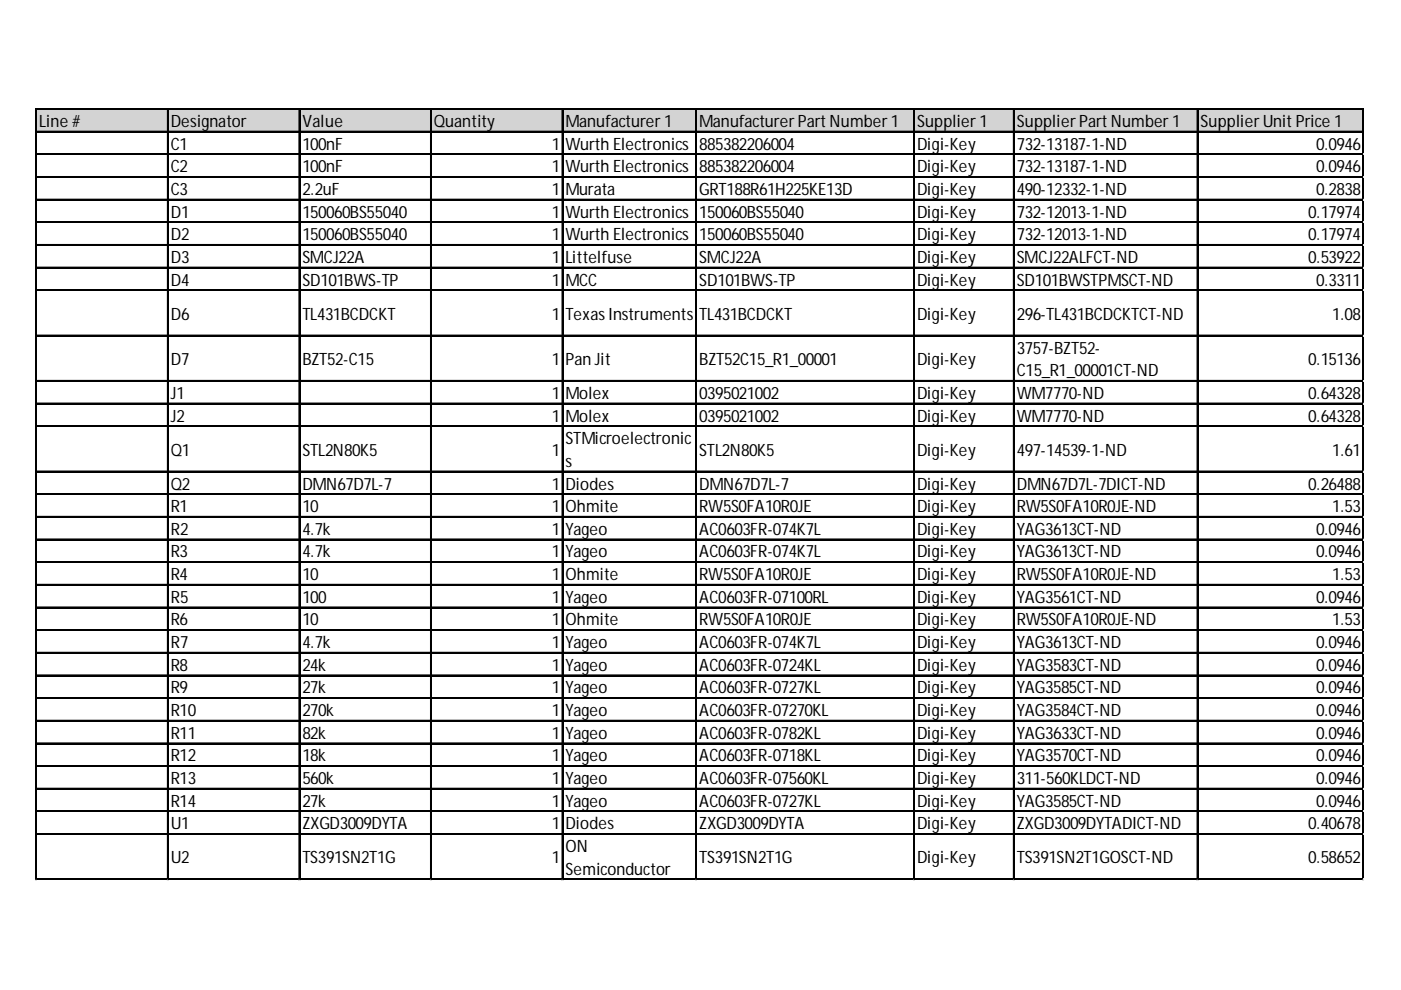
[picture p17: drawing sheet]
<svg xmlns="http://www.w3.org/2000/svg" width="297mm" height="210mm" viewBox="0 0 297 210" stroke-linecap="round" stroke-linejoin="round" font-family="sans-serif">
<defs><g id="words">
<g font-size="3.6">
<text x="8.3" y="26.9">Line #</text>
<text x="36.2" y="26.9">Designator</text>
<text x="64.1" y="26.9">Value</text>
<text x="92" y="26.9">Quantity</text>
<text x="119.9" y="26.9">Manufacturer1</text>
<text x="148.3" y="26.9">ManufacturerPartNumber1</text>
<text x="194.4" y="26.9">Supplier1</text>
<text x="215.6" y="26.9">SupplierPartNumber1</text>
<text x="254.5" y="26.9">SupplierUnitPrice 1</text>
<text x="36.2" y="31.7">C1</text>
<text x="64.1" y="31.7">100nF</text>
<text x="117" y="31.7">1</text>
<text x="119.9" y="31.7">Wurth Electronics</text>
<text x="148.3" y="31.7">885382206004</text>
<text x="194.4" y="31.7">Digi-Key</text>
<text x="215.6" y="31.7">732-13187-1-ND</text>
<text x="279.1" y="31.7">0.0946</text>
<text x="36.2" y="36.5">C2</text>
<text x="36.2" y="41.3">C3</text>
<text x="64.1" y="36.5">100nF</text>
<text x="64.1" y="41.3">2.2uF</text>
<text x="117" y="36.5">1</text>
<text x="117" y="41.3">1</text>
<text x="119.9" y="36.5">Wurth Electronics</text>
<text x="119.9" y="41.3">Murata</text>
<text x="148.3" y="36.5">885382206004</text>
<text x="148.3" y="41.3">GRT188R61H225KE13D</text>
<text x="194.4" y="36.5">Digi-Key</text>
<text x="194.4" y="41.3">Digi-Key</text>
<text x="215.6" y="36.5">732-13187-1-ND</text>
<text x="215.6" y="41.3">490-12332-1-ND</text>
<text x="279.1" y="36.5">0.0946</text>
<text x="279.1" y="41.3">0.2838</text>
<text x="36.2" y="46.1">D1</text>
<text x="64.1" y="46.1">150060BS55040</text>
<text x="117" y="46.1">1</text>
<text x="119.9" y="46.1">Wurth Electronics</text>
<text x="148.3" y="46.1">150060BS55040</text>
<text x="194.4" y="46.1">Digi-Key</text>
<text x="215.6" y="46.1">732-12013-1-ND</text>
<text x="277.4" y="46.1">0.17974</text>
<text x="36.2" y="51">D2</text>
<text x="64.1" y="51">150060BS55040</text>
<text x="117" y="51">1</text>
<text x="119.9" y="51">Wurth Electronics</text>
<text x="148.3" y="51">150060BS55040</text>
<text x="194.4" y="51">Digi-Key</text>
<text x="215.6" y="51">732-12013-1-ND</text>
<text x="277.4" y="51">0.17974</text>
<text x="36.2" y="55.8">D3</text>
<text x="64.1" y="55.8">SMCJ22A</text>
<text x="117" y="55.8">1</text>
<text x="119.9" y="55.8">Littelfuse</text>
<text x="148.3" y="55.8">SMCJ22A</text>
<text x="194.4" y="55.8">Digi-Key</text>
<text x="215.6" y="55.8">SMCJ22ALFCT-ND</text>
<text x="277.4" y="55.8">0.53922</text>
<text x="36.2" y="60.6">D4</text>
<text x="64.1" y="60.6">SD101BWS-TP</text>
<text x="117" y="60.6">1</text>
<text x="119.9" y="60.6">MCC</text>
<text x="148.3" y="60.6">SD101BWS-TP</text>
<text x="194.4" y="60.6">Digi-Key</text>
<text x="215.6" y="60.6">SD101BWSTPMSCT-ND</text>
<text x="279.1" y="60.6">0.3311</text>
<text x="36.2" y="67.8">D6</text>
<text x="64.1" y="67.8">TL431BCDCKT</text>
<text x="117" y="67.8">1</text>
<text x="119.9" y="67.8">TexasInstruments</text>
<text x="148.3" y="67.8">TL431BCDCKT</text>
<text x="194.4" y="67.8">Digi-Key</text>
<text x="215.6" y="67.8">296-TL431BCDCKTCT-ND</text>
<text x="282.4" y="67.8">1.08</text>
<text x="36.2" y="77.4">D7</text>
<text x="64.1" y="77.4">BZT52-C15</text>
<text x="117" y="77.4">1</text>
<text x="119.9" y="77.4">Pan Jit</text>
<text x="148.3" y="77.4">BZT52C15_R1_00001</text>
<text x="194.4" y="77.4">Digi-Key</text>
<text x="215.6" y="75">3757-BZT52-</text>
<text x="277.4" y="77.4">0.15136</text>
<text x="215.6" y="79.8">C15_R1_00001CT-ND</text>
<text x="36.2" y="84.6">J1</text>
<text x="36.2" y="89.4">J2</text>
<text x="117" y="84.6">1</text>
<text x="117" y="89.4">1</text>
<text x="119.9" y="84.6">Molex</text>
<text x="119.9" y="89.4">Molex</text>
<text x="148.3" y="84.6">0395021002</text>
<text x="148.3" y="89.4">0395021002</text>
<text x="194.4" y="84.6">Digi-Key</text>
<text x="194.4" y="89.4">Digi-Key</text>
<text x="215.6" y="84.6">WM7770-ND</text>
<text x="215.6" y="89.4">WM7770-ND</text>
<text x="277.4" y="84.6">0.64328</text>
<text x="277.4" y="89.4">0.64328</text>
<text x="119.9" y="94.2">STMicroelectronic</text>
<text x="36.2" y="96.6">Q1</text>
<text x="64.1" y="96.6">STL2N80K5</text>
<text x="117" y="96.6">1</text>
<text x="119.9" y="99">s</text>
<text x="148.3" y="96.6">STL2N80K5</text>
<text x="194.4" y="96.6">Digi-Key</text>
<text x="215.6" y="96.6">497-14539-1-ND</text>
<text x="282.4" y="96.6">1.61</text>
<text x="36.2" y="103.8">Q2</text>
<text x="64.1" y="103.8">DMN67D7L-7</text>
<text x="117" y="103.8">1</text>
<text x="119.9" y="103.8">Diodes</text>
<text x="148.3" y="103.8">DMN67D7L-7</text>
<text x="194.4" y="103.8">Digi-Key</text>
<text x="215.6" y="103.8">DMN67D7L-7DICT-ND</text>
<text x="277.4" y="103.8">0.26488</text>
<text x="36.2" y="108.6">R1</text>
<text x="36.2" y="113.4">R2</text>
<text x="64.1" y="108.6">10</text>
<text x="64.1" y="113.4">4.7k</text>
<text x="117" y="108.6">1</text>
<text x="117" y="113.4">1</text>
<text x="119.9" y="108.6">Ohmite</text>
<text x="119.9" y="113.4">Yageo</text>
<text x="148.3" y="108.6">RW5S0FA10R0JE</text>
<text x="148.3" y="113.4">AC0603FR-074K7L</text>
<text x="194.4" y="108.6">Digi-Key</text>
<text x="194.4" y="113.4">Digi-Key</text>
<text x="215.6" y="108.6">RW5S0FA10R0JE-ND</text>
<text x="215.6" y="113.4">YAG3613CT-ND</text>
<text x="279.1" y="113.4">0.0946</text>
<text x="282.4" y="108.6">1.53</text>
<text x="36.2" y="118.2">R3</text>
<text x="64.1" y="118.2">4.7k</text>
<text x="117" y="118.2">1</text>
<text x="119.9" y="118.2">Yageo</text>
<text x="148.3" y="118.2">AC0603FR-074K7L</text>
<text x="194.4" y="118.2">Digi-Key</text>
<text x="215.6" y="118.2">YAG3613CT-ND</text>
<text x="279.1" y="118.2">0.0946</text>
<text x="36.2" y="123">R4</text>
<text x="64.1" y="123">10</text>
<text x="117" y="123">1</text>
<text x="119.9" y="123">Ohmite</text>
<text x="148.3" y="123">RW5S0FA10R0JE</text>
<text x="194.4" y="123">Digi-Key</text>
<text x="215.6" y="123">RW5S0FA10R0JE-ND</text>
<text x="282.4" y="123">1.53</text>
<text x="36.2" y="127.8">R5</text>
<text x="64.1" y="127.8">100</text>
<text x="117" y="127.8">1</text>
<text x="119.9" y="127.8">Yageo</text>
<text x="148.3" y="127.8">AC0603FR-07100RL</text>
<text x="194.4" y="127.8">Digi-Key</text>
<text x="215.6" y="127.8">YAG3561CT-ND</text>
<text x="279.1" y="127.8">0.0946</text>
<text x="36.2" y="132.6">R6</text>
<text x="36.2" y="137.4">R7</text>
<text x="64.1" y="132.6">10</text>
<text x="64.1" y="137.4">4.7k</text>
<text x="117" y="132.6">1</text>
<text x="117" y="137.4">1</text>
<text x="119.9" y="132.6">Ohmite</text>
<text x="119.9" y="137.4">Yageo</text>
<text x="148.3" y="132.6">RW5S0FA10R0JE</text>
<text x="148.3" y="137.4">AC0603FR-074K7L</text>
<text x="194.4" y="132.6">Digi-Key</text>
<text x="194.4" y="137.4">Digi-Key</text>
<text x="215.6" y="132.6">RW5S0FA10R0JE-ND</text>
<text x="215.6" y="137.4">YAG3613CT-ND</text>
<text x="279.1" y="137.4">0.0946</text>
<text x="282.4" y="132.6">1.53</text>
<text x="36.2" y="142.2">R8</text>
<text x="64.1" y="142.2">24k</text>
<text x="117" y="142.2">1</text>
<text x="119.9" y="142.2">Yageo</text>
<text x="148.3" y="142.2">AC0603FR-0724KL</text>
<text x="194.4" y="142.2">Digi-Key</text>
<text x="215.6" y="142.2">YAG3583CT-ND</text>
<text x="279.1" y="142.2">0.0946</text>
<text x="36.2" y="147">R9</text>
<text x="64.1" y="147">27k</text>
<text x="117" y="147">1</text>
<text x="119.9" y="147">Yageo</text>
<text x="148.3" y="147">AC0603FR-0727KL</text>
<text x="194.4" y="147">Digi-Key</text>
<text x="215.6" y="147">YAG3585CT-ND</text>
<text x="279.1" y="147">0.0946</text>
<text x="36.2" y="151.8">R10</text>
<text x="64.1" y="151.8">270k</text>
<text x="117" y="151.8">1</text>
<text x="119.9" y="151.8">Yageo</text>
<text x="148.3" y="151.8">AC0603FR-07270KL</text>
<text x="194.4" y="151.8">Digi-Key</text>
<text x="215.6" y="151.8">YAG3584CT-ND</text>
<text x="279.1" y="151.8">0.0946</text>
<text x="36.2" y="156.6">R11</text>
<text x="36.2" y="161.4">R12</text>
<text x="64.1" y="156.6">82k</text>
<text x="64.1" y="161.4">18k</text>
<text x="117" y="156.6">1</text>
<text x="117" y="161.4">1</text>
<text x="119.9" y="156.6">Yageo</text>
<text x="119.9" y="161.4">Yageo</text>
<text x="148.3" y="156.6">AC0603FR-0782KL</text>
<text x="148.3" y="161.4">AC0603FR-0718KL</text>
<text x="194.4" y="156.6">Digi-Key</text>
<text x="194.4" y="161.4">Digi-Key</text>
<text x="215.6" y="156.6">YAG3633CT-ND</text>
<text x="215.6" y="161.4">YAG3570CT-ND</text>
<text x="279.1" y="156.6">0.0946</text>
<text x="279.1" y="161.4">0.0946</text>
<text x="36.2" y="166.2">R13</text>
<text x="64.1" y="166.2">560k</text>
<text x="117" y="166.2">1</text>
<text x="119.9" y="166.2">Yageo</text>
<text x="148.3" y="166.2">AC0603FR-07560KL</text>
<text x="194.4" y="166.2">Digi-Key</text>
<text x="215.6" y="166.2">311-560KLDCT-ND</text>
<text x="279.1" y="166.2">0.0946</text>
<text x="36.2" y="171">R14</text>
<text x="64.1" y="171">27k</text>
<text x="117" y="171">1</text>
<text x="119.9" y="171">Yageo</text>
<text x="148.3" y="171">AC0603FR-0727KL</text>
<text x="194.4" y="171">Digi-Key</text>
<text x="215.6" y="171">YAG3585CT-ND</text>
<text x="279.1" y="171">0.0946</text>
<text x="36.2" y="175.8">U1</text>
<text x="64.1" y="175.8">ZXGD3009DYTA</text>
<text x="117" y="175.8">1</text>
<text x="119.9" y="175.8">Diodes</text>
<text x="148.3" y="175.8">ZXGD3009DYTA</text>
<text x="194.4" y="175.8">Digi-Key</text>
<text x="215.6" y="175.8">ZXGD3009DYTADICT-ND</text>
<text x="277.4" y="175.8">0.40678</text>
<text x="36.2" y="183.1">U2</text>
<text x="64.1" y="183.1">TS391SN2T1G</text>
<text x="117" y="183.1">1</text>
<text x="119.9" y="180.6">ON</text>
<text x="119.9" y="185.5">Semiconductor</text>
<text x="148.3" y="183.1">TS391SN2T1G</text>
<text x="194.4" y="183.1">Digi-Key</text>
<text x="215.6" y="183.1">TS391SN2T1GOSCT-ND</text>
<text x="277.4" y="183.1">0.58652</text>
</g>
</g></defs>
<path d="M7.8 23.2h281.4v4.9h-281.4z" fill="#d3d3d3"/>
<g fill="none" stroke="#000" stroke-width=".24">
<path d="M7.6 23v163.6M7.7 23v163.6M7.9 23h281.3M7.9 23.1h281.3M7.9 27.8h281.3M7.9 27.9h281.3M7.9 32.6h281.3M7.9 32.8h281.3M7.9 37.4h281.3M7.9 37.6h281.3M35.5 23.3v163.3M35.6 23.3v163.3"/>
<path d="M63.4 23.3v163.3M63.5 23.3v163.3M91.3 23.3v163.3M91.4 23.3v163.3M119.2 23.3v163.3M119.3 23.3v163.3M147.5 23.3v163.3M147.7 23.3v163.3M193.7 23.3v163.3M193.8 23.3v163.3M214.9 23.3v163.3M215 23.3v163.3"/>
<path d="M253.8 23.3v163.3M253.9 23.3v163.3M288.9 23.3v163.3M289 23.3v163.3M7.9 42.2h281.3M7.9 42.4h281.3M7.9 47h281.3M7.9 47.2h281.3M7.9 51.8h281.3M7.9 52h281.3M7.9 56.6h281.3M7.9 56.8h281.3"/>
<path d="M7.9 61.5h281.3M7.9 61.6h281.3M7.9 71.1h281.3M7.9 71.2h281.3M7.9 80.7h281.3M7.9 80.8h281.3M7.9 85.5h281.3M7.9 85.6h281.3M7.9 90.3h281.3M7.9 90.4h281.3M7.9 99.9h281.3M7.9 100h281.3"/>
<path d="M7.9 104.7h281.3M7.9 104.8h281.3M7.9 109.5h281.3M7.9 109.6h281.3M7.9 114.3h281.3M7.9 114.4h281.3M7.9 119.1h281.3M7.9 119.2h281.3M7.9 123.9h281.3M7.9 124h281.3M7.9 128.7h281.3M7.9 128.8h281.3"/>
<path d="M7.9 133.5h281.3M7.9 133.6h281.3M7.9 138.3h281.3M7.9 138.4h281.3M7.9 143.1h281.3M7.9 143.2h281.3M7.9 147.9h281.3M7.9 148h281.3M7.9 152.7h281.3M7.9 152.8h281.3M7.9 157.5h281.3M7.9 157.6h281.3"/>
<path d="M7.9 162.3h281.3M7.9 162.4h281.3M7.9 167.1h281.3M7.9 167.3h281.3M7.9 171.9h281.3M7.9 172.1h281.3M7.9 176.7h281.3M7.9 176.9h281.3M7.9 186.3h281.3M7.9 186.5h281.3"/>
</g>
<path d="M7.6 186.6h.1" fill="none" stroke="#e0e0e0" stroke-width=".24"/>
<path d="M7.6 186.6h.3z" fill="#e0e0e0"/>
<path d="M35.5 186.6h.1" fill="none" stroke="#e0e0e0" stroke-width=".24"/>
<path d="M35.5 186.6h.2z" fill="#e0e0e0"/>
<path d="M63.4 186.6h.1" fill="none" stroke="#e0e0e0" stroke-width=".24"/>
<path d="M63.4 186.6h.2z" fill="#e0e0e0"/>
<path d="M91.3 186.6h.1" fill="none" stroke="#e0e0e0" stroke-width=".24"/>
<path d="M91.3 186.6h.2z" fill="#e0e0e0"/>
<path d="M119.2 186.6h.1" fill="none" stroke="#e0e0e0" stroke-width=".24"/>
<path d="M119.2 186.6h.2z" fill="#e0e0e0"/>
<path d="M147.5 186.6h.1" fill="none" stroke="#e0e0e0" stroke-width=".24"/>
<path d="M147.5 186.6h.3z" fill="#e0e0e0"/>
<path d="M193.7 186.6h.1" fill="none" stroke="#e0e0e0" stroke-width=".24"/>
<path d="M193.7 186.6h.2z" fill="#e0e0e0"/>
<path d="M214.9 186.6h.1" fill="none" stroke="#e0e0e0" stroke-width=".24"/>
<path d="M214.9 186.6h.2z" fill="#e0e0e0"/>
<path d="M253.8 186.6h.1" fill="none" stroke="#e0e0e0" stroke-width=".24"/>
<path d="M253.8 186.6h.3z" fill="#e0e0e0"/>
<path d="M288.9 186.6h.1" fill="none" stroke="#e0e0e0" stroke-width=".24"/>
<path d="M288.9 186.6h.3z" fill="#e0e0e0"/>
<path d="M289.2 32.6h.1" fill="none" stroke="#e0e0e0" stroke-width=".24"/>
<path d="M289.2 32.6v.3z" fill="#e0e0e0"/>
<path d="M289.2 37.4h.1" fill="none" stroke="#e0e0e0" stroke-width=".24"/>
<path d="M289.2 37.4v.3z" fill="#e0e0e0"/>
<path d="M289.2 42.2h.1" fill="none" stroke="#e0e0e0" stroke-width=".24"/>
<path d="M289.2 42.2v.3z" fill="#e0e0e0"/>
<path d="M289.2 47h.1" fill="none" stroke="#e0e0e0" stroke-width=".24"/>
<path d="M289.2 47v.3z" fill="#e0e0e0"/>
<path d="M289.2 51.8h.1" fill="none" stroke="#e0e0e0" stroke-width=".24"/>
<path d="M289.2 51.8v.3z" fill="#e0e0e0"/>
<path d="M289.2 56.6h.1" fill="none" stroke="#e0e0e0" stroke-width=".24"/>
<path d="M289.2 56.6v.3z" fill="#e0e0e0"/>
<path d="M289.2 61.5h.1" fill="none" stroke="#e0e0e0" stroke-width=".24"/>
<path d="M289.2 61.5v.2z" fill="#e0e0e0"/>
<path d="M289.2 71.1h.1" fill="none" stroke="#e0e0e0" stroke-width=".24"/>
<path d="M289.2 71.1v.2z" fill="#e0e0e0"/>
<path d="M289.2 80.7h.1" fill="none" stroke="#e0e0e0" stroke-width=".24"/>
<path d="M289.2 80.7v.2z" fill="#e0e0e0"/>
<path d="M289.2 85.5h.1" fill="none" stroke="#e0e0e0" stroke-width=".24"/>
<path d="M289.2 85.5v.2z" fill="#e0e0e0"/>
<path d="M289.2 90.3h.1" fill="none" stroke="#e0e0e0" stroke-width=".24"/>
<path d="M289.2 90.3v.2z" fill="#e0e0e0"/>
<path d="M289.2 99.9h.1" fill="none" stroke="#e0e0e0" stroke-width=".24"/>
<path d="M289.2 99.9v.2z" fill="#e0e0e0"/>
<path d="M289.2 104.7h.1" fill="none" stroke="#e0e0e0" stroke-width=".24"/>
<path d="M289.2 104.7v.2z" fill="#e0e0e0"/>
<path d="M289.2 109.5h.1" fill="none" stroke="#e0e0e0" stroke-width=".24"/>
<path d="M289.2 109.5v.2z" fill="#e0e0e0"/>
<path d="M289.2 114.3h.1" fill="none" stroke="#e0e0e0" stroke-width=".24"/>
<path d="M289.2 114.3v.2z" fill="#e0e0e0"/>
<path d="M289.2 119.1h.1" fill="none" stroke="#e0e0e0" stroke-width=".24"/>
<path d="M289.2 119.1v.2z" fill="#e0e0e0"/>
<path d="M289.2 123.9h.1" fill="none" stroke="#e0e0e0" stroke-width=".24"/>
<path d="M289.2 123.9v.2z" fill="#e0e0e0"/>
<path d="M289.2 128.7h.1" fill="none" stroke="#e0e0e0" stroke-width=".24"/>
<path d="M289.2 128.7v.2z" fill="#e0e0e0"/>
<path d="M289.2 133.5h.1" fill="none" stroke="#e0e0e0" stroke-width=".24"/>
<path d="M289.2 133.5v.2z" fill="#e0e0e0"/>
<path d="M289.2 138.3h.1" fill="none" stroke="#e0e0e0" stroke-width=".24"/>
<path d="M289.2 138.3v.2z" fill="#e0e0e0"/>
<path d="M289.2 143.1h.1" fill="none" stroke="#e0e0e0" stroke-width=".24"/>
<path d="M289.2 143.1v.3z" fill="#e0e0e0"/>
<path d="M289.2 147.9h.1" fill="none" stroke="#e0e0e0" stroke-width=".24"/>
<path d="M289.2 147.9v.3z" fill="#e0e0e0"/>
<path d="M289.2 152.7h.1" fill="none" stroke="#e0e0e0" stroke-width=".24"/>
<path d="M289.2 152.7v.3z" fill="#e0e0e0"/>
<path d="M289.2 157.5h.1" fill="none" stroke="#e0e0e0" stroke-width=".24"/>
<path d="M289.2 157.5v.3z" fill="#e0e0e0"/>
<path d="M289.2 162.3h.1" fill="none" stroke="#e0e0e0" stroke-width=".24"/>
<path d="M289.2 162.3v.3z" fill="#e0e0e0"/>
<path d="M289.2 167.1h.1" fill="none" stroke="#e0e0e0" stroke-width=".24"/>
<path d="M289.2 167.1v.3z" fill="#e0e0e0"/>
<path d="M289.2 171.9h.1" fill="none" stroke="#e0e0e0" stroke-width=".24"/>
<path d="M289.2 171.9v.3z" fill="#e0e0e0"/>
<path d="M289.2 176.7h.1" fill="none" stroke="#e0e0e0" stroke-width=".24"/>
<path d="M289.2 176.7v.3z" fill="#e0e0e0"/>
<path d="M289.2 186.3h.1" fill="none" stroke="#e0e0e0" stroke-width=".24"/>
<path d="M289.2 186.3v.3z" fill="#e0e0e0"/>
<use href="#words"/>
</svg>
